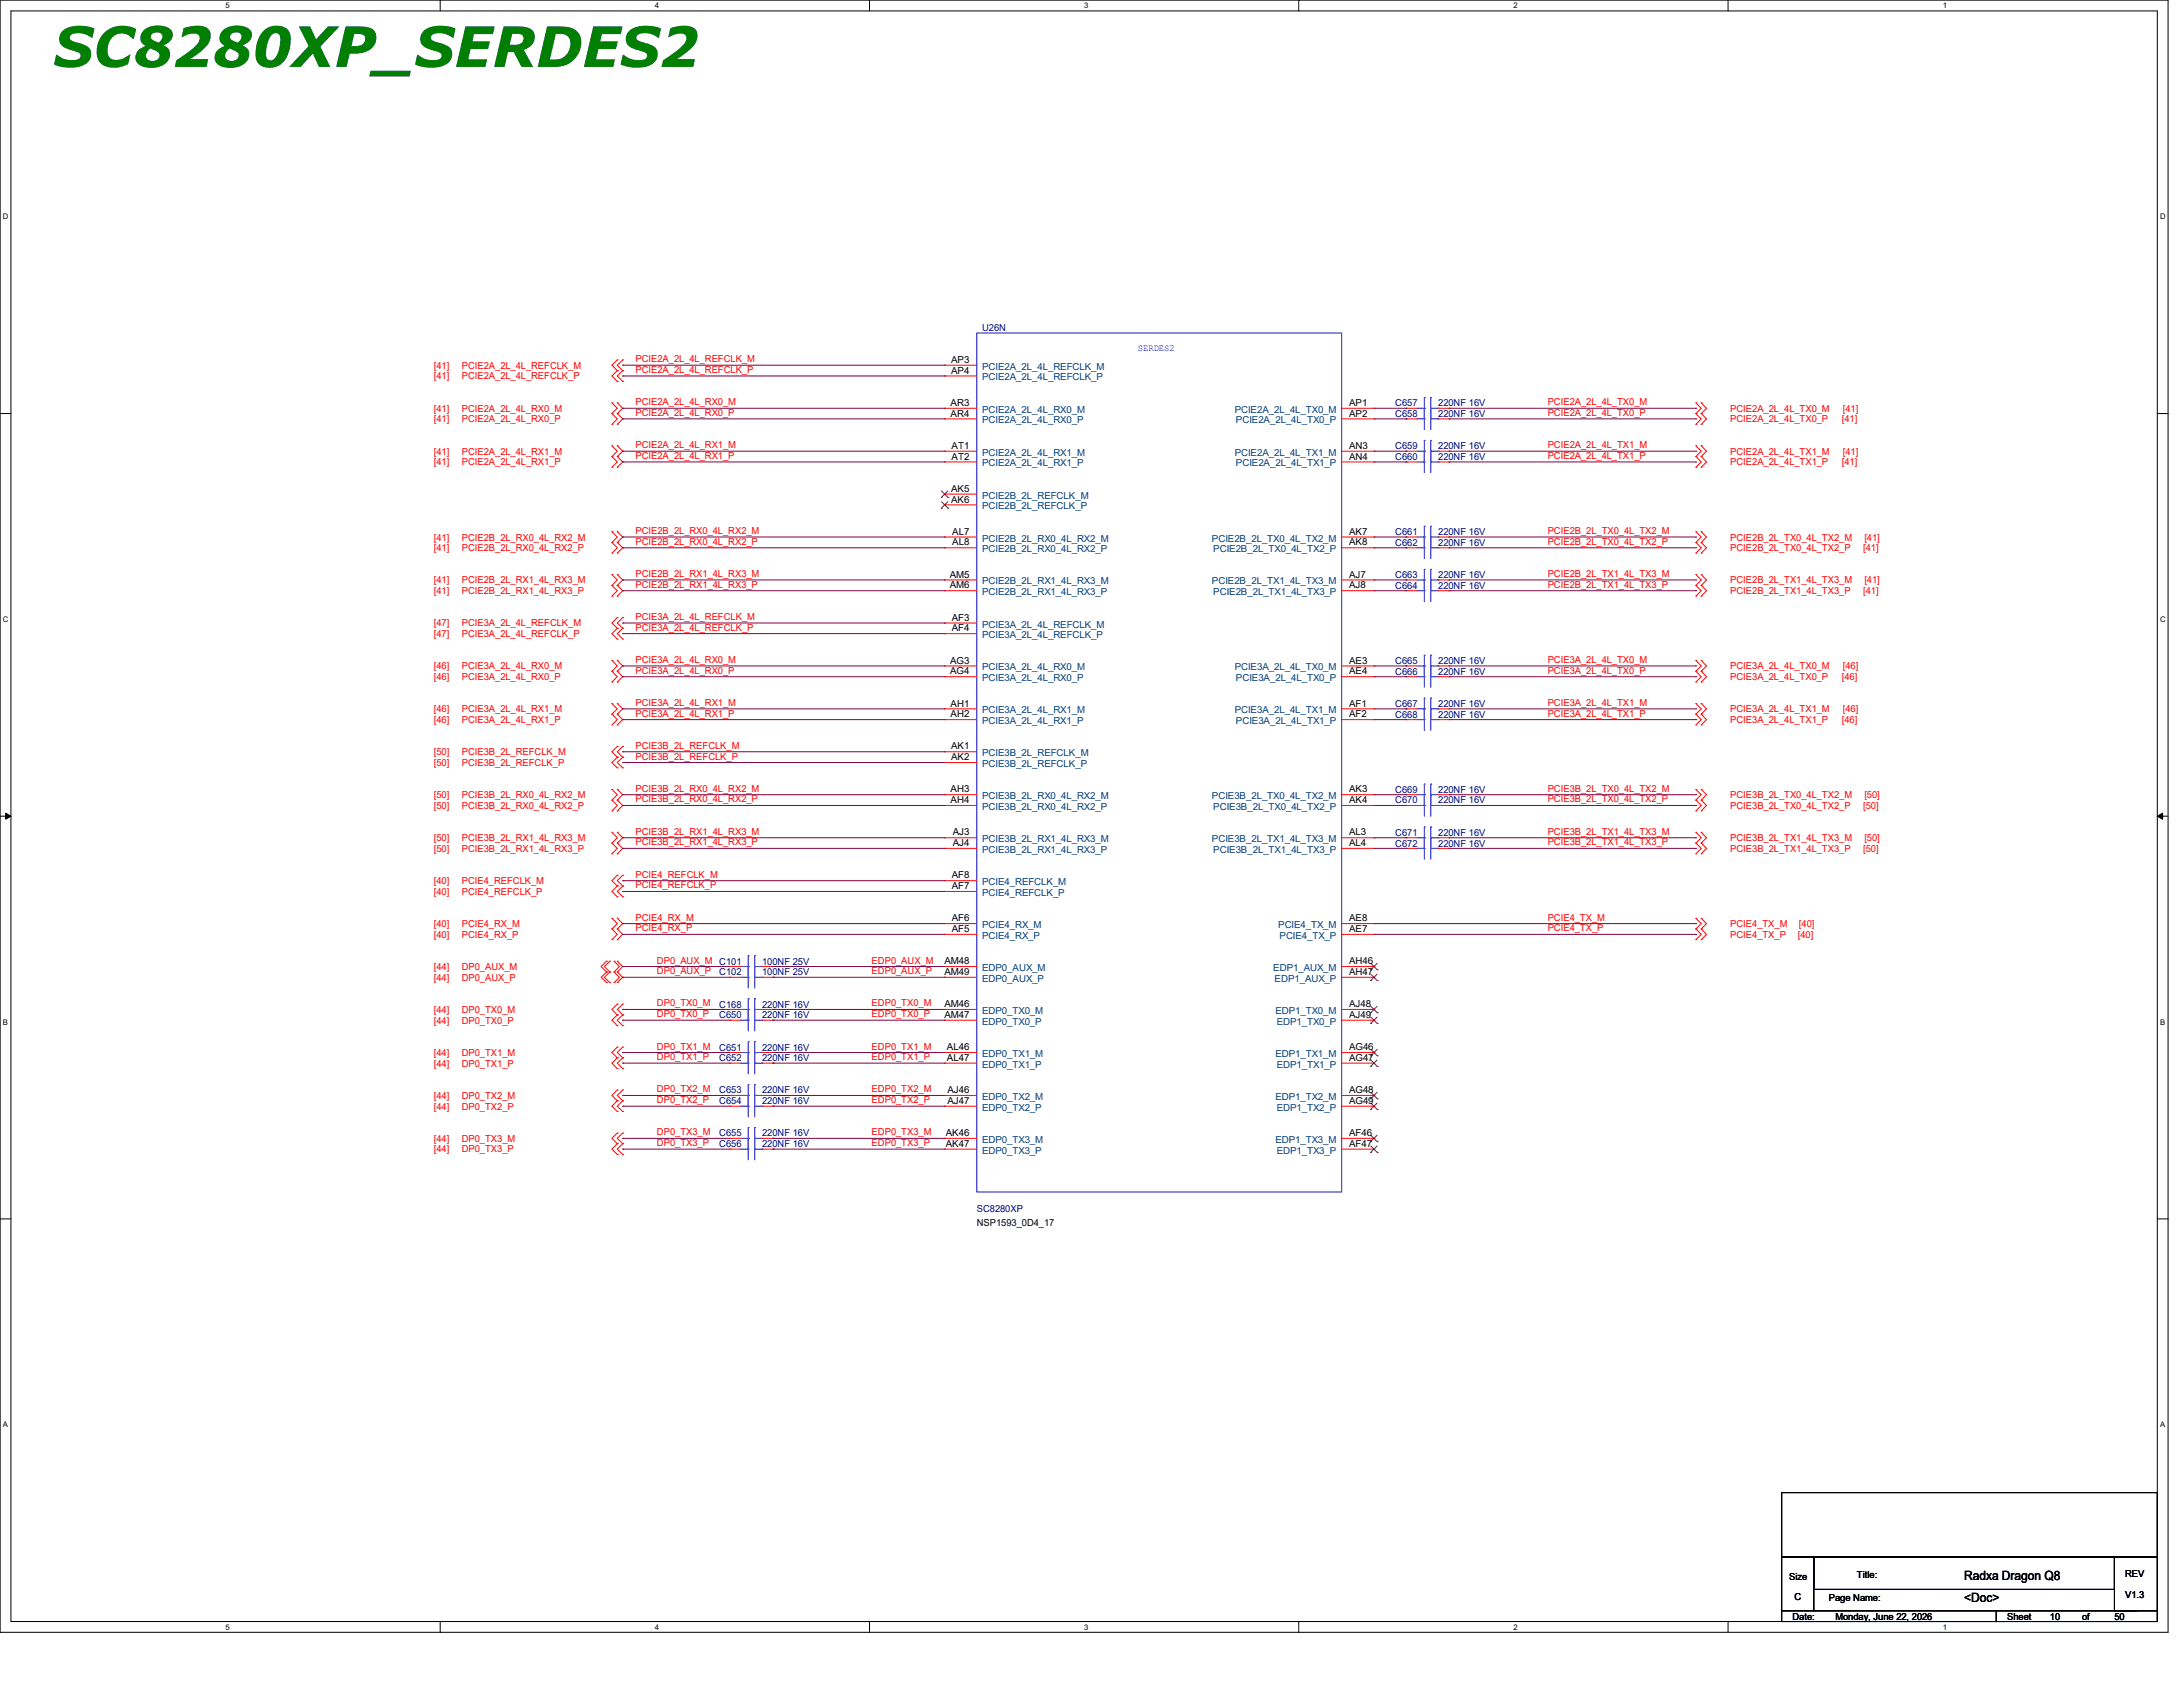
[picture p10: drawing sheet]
<svg xmlns="http://www.w3.org/2000/svg" width="558mm" height="431mm" viewBox="0 0 558 431" stroke-linecap="round" stroke-linejoin="round" font-family="sans-serif">
<defs><g id="words">
<text font-size="14.2" fill="#007f00" x="13.8" y="17.1">SC8280XP_SERDES2</text>
<g font-size="3.3">
<text x="502.1" y="403.8">Radxa Dragon Q8</text>
<text x="502.1" y="409.3">&lt;Doc&gt;</text>
</g>
<g font-size="2.5" fill="#00007f">
<text x="251" y="84.6">U26N</text>
<text x="356.7" y="106.6">C658</text>
<text x="356.7" y="103.8">C657</text>
<text x="367.6" y="106.6">220NF 16V</text>
<text x="367.6" y="103.8">220NF 16V</text>
<text x="356.7" y="117.5">C660</text>
<text x="356.7" y="114.8">C659</text>
<text x="367.6" y="117.5">220NF 16V</text>
<text x="367.6" y="114.8">220NF 16V</text>
<text x="356.7" y="136.7">C661</text>
<text x="367.6" y="136.7">220NF 16V</text>
<text x="356.7" y="139.4">C662</text>
<text x="367.6" y="139.4">220NF 16V</text>
<text x="356.7" y="147.7">C663</text>
<text x="367.6" y="147.7">220NF 16V</text>
<text x="356.7" y="150.4">C664</text>
<text x="367.6" y="150.4">220NF 16V</text>
<text x="356.7" y="172.4">C666</text>
<text x="356.7" y="169.6">C665</text>
<text x="367.6" y="172.4">220NF 16V</text>
<text x="367.6" y="169.6">220NF 16V</text>
<text x="356.7" y="183.3">C668</text>
<text x="356.7" y="180.6">C667</text>
<text x="367.6" y="183.3">220NF 16V</text>
<text x="367.6" y="180.6">220NF 16V</text>
<text x="356.7" y="202.6">C669</text>
<text x="367.6" y="202.6">220NF 16V</text>
<text x="356.7" y="205.3">C670</text>
<text x="367.6" y="205.3">220NF 16V</text>
<text x="356.7" y="213.5">C671</text>
<text x="367.6" y="213.5">220NF 16V</text>
<text x="356.7" y="216.3">C672</text>
<text x="367.6" y="216.3">220NF 16V</text>
<text x="183.9" y="249.2">C102</text>
<text x="194.8" y="249.2">100NF 25V</text>
<text x="194.8" y="246.4">100NF 25V</text>
<text x="183.9" y="257.4">C168</text>
<text x="194.8" y="257.4">220NF 16V</text>
<text x="183.9" y="260.1">C650</text>
<text x="194.8" y="260.1">220NF 16V</text>
<text x="183.9" y="268.4">C651</text>
<text x="194.8" y="268.4">220NF 16V</text>
<text x="183.9" y="271.1">C652</text>
<text x="194.8" y="271.1">220NF 16V</text>
<text x="183.9" y="279.4">C653</text>
<text x="194.8" y="279.4">220NF 16V</text>
<text x="183.9" y="282.1">C654</text>
<text x="194.8" y="282.1">220NF 16V</text>
<text x="183.9" y="293.1">C656</text>
<text x="183.9" y="290.3">C655</text>
<text x="194.8" y="293.1">220NF 16V</text>
<text x="194.8" y="290.3">220NF 16V</text>
<text x="249.7" y="309.5">SC8280XP</text>
</g>
<text font-size="2.5" fill="#00f" x="290.8" y="89.8">SERDES2</text>
<g font-size="2.5" fill="#f00">
<text x="110.9" y="94.2">[41]</text>
<text x="118" y="94.2">PCIE2A_2L_4L_REFCLK_M</text>
<text x="162.4" y="95.3">PCIE2A_2L_4L_REFCLK_P</text>
<text x="162.4" y="92.5">PCIE2A_2L_4L_REFCLK_M</text>
<text x="110.9" y="96.9">[41]</text>
<text x="118" y="96.9">PCIE2A_2L_4L_REFCLK_P</text>
<text x="110.9" y="107.9">[41]</text>
<text x="110.9" y="105.2">[41]</text>
<text x="118" y="107.9">PCIE2A_2L_4L_RX0_P</text>
<text x="118" y="105.2">PCIE2A_2L_4L_RX0_M</text>
<text x="162.4" y="106.3">PCIE2A_2L_4L_RX0_P</text>
<text x="162.4" y="103.5">PCIE2A_2L_4L_RX0_M</text>
<text x="395.6" y="106.3">PCIE2A_2L_4L_TX0_P</text>
<text x="395.6" y="103.5">PCIE2A_2L_4L_TX0_M</text>
<text x="442.3" y="107.9">PCIE2A_2L_4L_TX0_P</text>
<text x="442.3" y="105.2">PCIE2A_2L_4L_TX0_M</text>
<text x="470.8" y="107.9">[41]</text>
<text x="471" y="105.2">[41]</text>
<text x="110.9" y="116.1">[41]</text>
<text x="110.9" y="118.9">[41]</text>
<text x="118" y="116.1">PCIE2A_2L_4L_RX1_M</text>
<text x="118" y="118.9">PCIE2A_2L_4L_RX1_P</text>
<text x="162.4" y="117.3">PCIE2A_2L_4L_RX1_P</text>
<text x="162.4" y="114.5">PCIE2A_2L_4L_RX1_M</text>
<text x="395.6" y="114.5">PCIE2A_2L_4L_TX1_M</text>
<text x="395.6" y="117.3">PCIE2A_2L_4L_TX1_P</text>
<text x="442.3" y="118.9">PCIE2A_2L_4L_TX1_P</text>
<text x="442.3" y="116.1">PCIE2A_2L_4L_TX1_M</text>
<text x="470.8" y="118.9">[41]</text>
<text x="471" y="116.1">[41]</text>
<text x="162.4" y="136.4">PCIE2B_2L_RX0_4L_RX2_M</text>
<text x="395.6" y="136.4">PCIE2B_2L_TX0_4L_TX2_M</text>
<text x="110.9" y="140.8">[41]</text>
<text x="110.9" y="138.1">[41]</text>
<text x="118" y="140.8">PCIE2B_2L_RX0_4L_RX2_P</text>
<text x="118" y="138.1">PCIE2B_2L_RX0_4L_RX2_M</text>
<text x="162.4" y="139.2">PCIE2B_2L_RX0_4L_RX2_P</text>
<text x="395.6" y="139.2">PCIE2B_2L_TX0_4L_TX2_P</text>
<text x="442.3" y="138.1">PCIE2B_2L_TX0_4L_TX2_M</text>
<text x="442.3" y="140.8">PCIE2B_2L_TX0_4L_TX2_P</text>
<text x="476.2" y="140.8">[41]</text>
<text x="476.5" y="138.1">[41]</text>
<text x="110.9" y="149.1">[41]</text>
<text x="118" y="149.1">PCIE2B_2L_RX1_4L_RX3_M</text>
<text x="162.4" y="147.4">PCIE2B_2L_RX1_4L_RX3_M</text>
<text x="395.6" y="147.4">PCIE2B_2L_TX1_4L_TX3_M</text>
<text x="442.3" y="149.1">PCIE2B_2L_TX1_4L_TX3_M</text>
<text x="476.5" y="149.1">[41]</text>
<text x="110.9" y="151.8">[41]</text>
<text x="118" y="151.8">PCIE2B_2L_RX1_4L_RX3_P</text>
<text x="162.4" y="150.2">PCIE2B_2L_RX1_4L_RX3_P</text>
<text x="395.6" y="150.2">PCIE2B_2L_TX1_4L_TX3_P</text>
<text x="442.3" y="151.8">PCIE2B_2L_TX1_4L_TX3_P</text>
<text x="476.2" y="151.8">[41]</text>
<text x="110.9" y="160">[47]</text>
<text x="118" y="160">PCIE3A_2L_4L_REFCLK_M</text>
<text x="162.4" y="161.1">PCIE3A_2L_4L_REFCLK_P</text>
<text x="162.4" y="158.4">PCIE3A_2L_4L_REFCLK_M</text>
<text x="110.9" y="162.8">[47]</text>
<text x="118" y="162.8">PCIE3A_2L_4L_REFCLK_P</text>
<text x="110.9" y="173.7">[46]</text>
<text x="110.9" y="171">[46]</text>
<text x="118" y="173.7">PCIE3A_2L_4L_RX0_P</text>
<text x="118" y="171">PCIE3A_2L_4L_RX0_M</text>
<text x="162.4" y="172.1">PCIE3A_2L_4L_RX0_P</text>
<text x="162.4" y="169.4">PCIE3A_2L_4L_RX0_M</text>
<text x="395.6" y="169.4">PCIE3A_2L_4L_TX0_M</text>
<text x="395.6" y="172.1">PCIE3A_2L_4L_TX0_P</text>
<text x="442.3" y="171">PCIE3A_2L_4L_TX0_M</text>
<text x="442.3" y="173.7">PCIE3A_2L_4L_TX0_P</text>
<text x="470.8" y="173.7">[46]</text>
<text x="471" y="171">[46]</text>
<text x="110.9" y="184.7">[46]</text>
<text x="110.9" y="182">[46]</text>
<text x="118" y="184.7">PCIE3A_2L_4L_RX1_P</text>
<text x="118" y="182">PCIE3A_2L_4L_RX1_M</text>
<text x="162.4" y="183.1">PCIE3A_2L_4L_RX1_P</text>
<text x="162.4" y="180.3">PCIE3A_2L_4L_RX1_M</text>
<text x="395.6" y="180.3">PCIE3A_2L_4L_TX1_M</text>
<text x="395.6" y="183.1">PCIE3A_2L_4L_TX1_P</text>
<text x="442.3" y="184.7">PCIE3A_2L_4L_TX1_P</text>
<text x="442.3" y="182">PCIE3A_2L_4L_TX1_M</text>
<text x="470.8" y="184.7">[46]</text>
<text x="471" y="182">[46]</text>
<text x="162.4" y="191.3">PCIE3B_2L_REFCLK_M</text>
<text x="110.9" y="195.7">[50]</text>
<text x="110.9" y="193">[50]</text>
<text x="118" y="195.7">PCIE3B_2L_REFCLK_P</text>
<text x="118" y="193">PCIE3B_2L_REFCLK_M</text>
<text x="162.4" y="194.1">PCIE3B_2L_REFCLK_P</text>
<text x="110.9" y="203.9">[50]</text>
<text x="118" y="203.9">PCIE3B_2L_RX0_4L_RX2_M</text>
<text x="162.4" y="202.3">PCIE3B_2L_RX0_4L_RX2_M</text>
<text x="395.6" y="202.3">PCIE3B_2L_TX0_4L_TX2_M</text>
<text x="442.3" y="203.9">PCIE3B_2L_TX0_4L_TX2_M</text>
<text x="476.5" y="203.9">[50]</text>
<text x="110.9" y="206.7">[50]</text>
<text x="118" y="206.7">PCIE3B_2L_RX0_4L_RX2_P</text>
<text x="162.4" y="205">PCIE3B_2L_RX0_4L_RX2_P</text>
<text x="395.6" y="205">PCIE3B_2L_TX0_4L_TX2_P</text>
<text x="442.3" y="206.7">PCIE3B_2L_TX0_4L_TX2_P</text>
<text x="476.2" y="206.7">[50]</text>
<text x="110.9" y="214.9">[50]</text>
<text x="118" y="214.9">PCIE3B_2L_RX1_4L_RX3_M</text>
<text x="162.4" y="216">PCIE3B_2L_RX1_4L_RX3_P</text>
<text x="162.4" y="213.3">PCIE3B_2L_RX1_4L_RX3_M</text>
<text x="395.6" y="216">PCIE3B_2L_TX1_4L_TX3_P</text>
<text x="395.6" y="213.3">PCIE3B_2L_TX1_4L_TX3_M</text>
<text x="442.3" y="214.9">PCIE3B_2L_TX1_4L_TX3_M</text>
<text x="476.5" y="214.9">[50]</text>
<text x="110.9" y="217.6">[50]</text>
<text x="118" y="217.6">PCIE3B_2L_RX1_4L_RX3_P</text>
<text x="442.3" y="217.6">PCIE3B_2L_TX1_4L_TX3_P</text>
<text x="476.2" y="217.6">[50]</text>
<text x="110.9" y="225.8">[40]</text>
<text x="118" y="225.8">PCIE4_REFCLK_M</text>
<text x="162.4" y="227">PCIE4_REFCLK_P</text>
<text x="162.4" y="224.2">PCIE4_REFCLK_M</text>
<text x="110.9" y="228.6">[40]</text>
<text x="118" y="228.6">PCIE4_REFCLK_P</text>
<text x="110.9" y="239.6">[40]</text>
<text x="110.9" y="236.9">[40]</text>
<text x="118" y="239.6">PCIE4_RX_P</text>
<text x="118" y="236.9">PCIE4_RX_M</text>
<text x="162.4" y="238">PCIE4_RX_P</text>
<text x="162.4" y="235.2">PCIE4_RX_M</text>
<text x="395.6" y="238">PCIE4_TX_P</text>
<text x="395.6" y="235.2">PCIE4_TX_M</text>
<text x="442.3" y="236.9">PCIE4_TX_M</text>
<text x="442.3" y="239.6">PCIE4_TX_P</text>
<text x="459.5" y="239.6">[40]</text>
<text x="459.8" y="236.9">[40]</text>
<text x="110.9" y="247.8">[44]</text>
<text x="110.9" y="250.6">[44]</text>
<text x="118" y="247.8">DP0_AUX_M</text>
<text x="118" y="250.6">DP0_AUX_P</text>
<text x="167.9" y="246.2">DP0_AUX_M C101</text>
<text x="167.9" y="248.9">DP0_AUX_P</text>
<text x="222.8" y="248.9">EDP0_AUX_P</text>
<text x="222.8" y="246.2">EDP0_AUX_M</text>
<text x="167.9" y="257.1">DP0_TX0_M</text>
<text x="222.8" y="257.1">EDP0_TX0_M</text>
<text x="110.9" y="258.8">[44]</text>
<text x="110.9" y="261.5">[44]</text>
<text x="118" y="258.8">DP0_TX0_M</text>
<text x="118" y="261.5">DP0_TX0_P</text>
<text x="167.9" y="259.9">DP0_TX0_P</text>
<text x="222.8" y="259.9">EDP0_TX0_P</text>
<text x="110.9" y="269.7">[44]</text>
<text x="118" y="269.7">DP0_TX1_M</text>
<text x="167.9" y="268.1">DP0_TX1_M</text>
<text x="222.8" y="268.1">EDP0_TX1_M</text>
<text x="110.9" y="272.5">[44]</text>
<text x="118" y="272.5">DP0_TX1_P</text>
<text x="167.9" y="270.8">DP0_TX1_P</text>
<text x="222.8" y="270.8">EDP0_TX1_P</text>
<text x="110.9" y="280.7">[44]</text>
<text x="118" y="280.7">DP0_TX2_M</text>
<text x="167.9" y="279.1">DP0_TX2_M</text>
<text x="167.9" y="281.9">DP0_TX2_P</text>
<text x="222.8" y="281.9">EDP0_TX2_P</text>
<text x="222.8" y="279.1">EDP0_TX2_M</text>
<text x="110.9" y="283.5">[44]</text>
<text x="118" y="283.5">DP0_TX2_P</text>
<text x="110.9" y="291.7">[44]</text>
<text x="118" y="291.7">DP0_TX3_M</text>
<text x="167.9" y="290.1">DP0_TX3_M</text>
<text x="167.9" y="292.8">DP0_TX3_P</text>
<text x="222.8" y="292.8">EDP0_TX3_P</text>
<text x="222.8" y="290.1">EDP0_TX3_M</text>
<text x="110.9" y="294.4">[44]</text>
<text x="118" y="294.4">DP0_TX3_P</text>
</g>
<g font-size="2.5">
<text x="243.1" y="92.7">AP3</text>
<text x="243.1" y="95.5">AP4</text>
<text x="243" y="103.7">AR3</text>
<text x="243" y="106.4">AR4</text>
<text x="344.8" y="103.7">AP1</text>
<text x="344.8" y="106.4">AP2</text>
<text x="243.2" y="114.7">AT1</text>
<text x="243.2" y="117.4">AT2</text>
<text x="344.8" y="114.7">AN3</text>
<text x="344.8" y="117.4">AN4</text>
<text x="243.1" y="125.6">AK5</text>
<text x="243.1" y="128.4">AK6</text>
<text x="243.4" y="136.6">AL7</text>
<text x="344.8" y="136.6">AK7</text>
<text x="243.4" y="139.4">AL8</text>
<text x="344.8" y="139.4">AK8</text>
<text x="242.8" y="147.6">AM5</text>
<text x="344.8" y="147.6">AJ7</text>
<text x="242.8" y="150.3">AM6</text>
<text x="344.8" y="150.3">AJ8</text>
<text x="243.3" y="158.6">AF3</text>
<text x="243.3" y="161.3">AF4</text>
<text x="242.9" y="169.5">AG3</text>
<text x="242.9" y="172.3">AG4</text>
<text x="344.8" y="169.5">AE3</text>
<text x="344.8" y="172.3">AE4</text>
<text x="243" y="180.5">AH1</text>
<text x="243" y="183.3">AH2</text>
<text x="344.8" y="180.5">AF1</text>
<text x="344.8" y="183.3">AF2</text>
<text x="243.1" y="191.5">AK1</text>
<text x="243.1" y="194.2">AK2</text>
<text x="243" y="202.4">AH3</text>
<text x="344.8" y="202.4">AK3</text>
<text x="243" y="205.2">AH4</text>
<text x="344.8" y="205.2">AK4</text>
<text x="243.5" y="213.4">AJ3</text>
<text x="344.8" y="213.4">AL3</text>
<text x="243.5" y="216.2">AJ4</text>
<text x="344.8" y="216.2">AL4</text>
<text x="243.3" y="224.4">AF8</text>
<text x="243.3" y="227.2">AF7</text>
<text x="243.3" y="235.4">AF6</text>
<text x="243.3" y="238.1">AF5</text>
<text x="344.8" y="235.4">AE8</text>
<text x="344.8" y="238.1">AE7</text>
<text x="241.4" y="246.3">AM48</text>
<text x="241.4" y="249.1">AM49</text>
<text x="344.8" y="246.3">AH46</text>
<text x="344.8" y="249.1">AH47</text>
<text x="241.4" y="257.3">AM46</text>
<text x="344.8" y="257.3">AJ48</text>
<text x="241.4" y="260.1">AM47</text>
<text x="344.8" y="260.1">AJ49</text>
<text x="242.1" y="268.3">AL46</text>
<text x="344.8" y="268.3">AG46</text>
<text x="242.1" y="271">AL47</text>
<text x="344.8" y="271">AG47</text>
<text x="242.2" y="279.3">AJ46</text>
<text x="344.8" y="279.3">AG48</text>
<text x="242.2" y="282">AJ47</text>
<text x="344.8" y="282">AG49</text>
<text x="241.8" y="290.2">AK46</text>
<text x="241.8" y="293">AK47</text>
<text x="344.8" y="290.2">AF46</text>
<text x="344.8" y="293">AF47</text>
<text x="249.7" y="313.1">NSP1593_0D4_17</text>
<text x="457.3" y="403.6">Size</text>
<text x="474.6" y="403.1">Title:</text>
<text x="543.2" y="402.8">REV</text>
<text x="458.2" y="413.8">Date:</text>
<text x="458.7" y="408.9">C</text>
<text x="467.5" y="409.1">Page Name:</text>
<text x="469.1" y="413.8">Monday, June 22, 2026</text>
<text x="513" y="413.8">Sheet</text>
<text x="524" y="413.8">10</text>
<text x="532.2" y="413.8">of</text>
<text x="540.5" y="413.8">50</text>
<text x="543.2" y="408.3">V1.3</text>
</g>
<g font-size="2.5" fill="#003f7f">
<text x="251" y="94.4">PCIE2A_2L_4L_REFCLK_M</text>
<text x="251" y="97.2">PCIE2A_2L_4L_REFCLK_P</text>
<text x="251" y="105.5">PCIE2A_2L_4L_RX0_M</text>
<text x="315.6" y="105.5">PCIE2A_2L_4L_TX0_M</text>
<text x="251" y="108.2">PCIE2A_2L_4L_RX0_P</text>
<text x="315.9" y="108.2">PCIE2A_2L_4L_TX0_P</text>
<text x="251" y="116.4">PCIE2A_2L_4L_RX1_M</text>
<text x="251" y="119.2">PCIE2A_2L_4L_RX1_P</text>
<text x="315.6" y="116.4">PCIE2A_2L_4L_TX1_M</text>
<text x="315.9" y="119.2">PCIE2A_2L_4L_TX1_P</text>
<text x="251" y="127.4">PCIE2B_2L_REFCLK_M</text>
<text x="251" y="130.1">PCIE2B_2L_REFCLK_P</text>
<text x="251" y="138.3">PCIE2B_2L_RX0_4L_RX2_M</text>
<text x="251" y="141.1">PCIE2B_2L_RX0_4L_RX2_P</text>
<text x="309.8" y="138.3">PCIE2B_2L_TX0_4L_TX2_M</text>
<text x="310.1" y="141.1">PCIE2B_2L_TX0_4L_TX2_P</text>
<text x="251" y="149.3">PCIE2B_2L_RX1_4L_RX3_M</text>
<text x="309.8" y="149.3">PCIE2B_2L_TX1_4L_TX3_M</text>
<text x="251" y="152.1">PCIE2B_2L_RX1_4L_RX3_P</text>
<text x="310.1" y="152.1">PCIE2B_2L_TX1_4L_TX3_P</text>
<text x="251" y="160.3">PCIE3A_2L_4L_REFCLK_M</text>
<text x="251" y="163">PCIE3A_2L_4L_REFCLK_P</text>
<text x="251" y="171.3">PCIE3A_2L_4L_RX0_M</text>
<text x="315.6" y="171.3">PCIE3A_2L_4L_TX0_M</text>
<text x="251" y="174">PCIE3A_2L_4L_RX0_P</text>
<text x="315.9" y="174">PCIE3A_2L_4L_TX0_P</text>
<text x="251" y="182.2">PCIE3A_2L_4L_RX1_M</text>
<text x="251" y="185">PCIE3A_2L_4L_RX1_P</text>
<text x="315.6" y="182.2">PCIE3A_2L_4L_TX1_M</text>
<text x="315.9" y="185">PCIE3A_2L_4L_TX1_P</text>
<text x="251" y="193.2">PCIE3B_2L_REFCLK_M</text>
<text x="251" y="196">PCIE3B_2L_REFCLK_P</text>
<text x="251" y="204.2">PCIE3B_2L_RX0_4L_RX2_M</text>
<text x="251" y="206.9">PCIE3B_2L_RX0_4L_RX2_P</text>
<text x="309.8" y="204.2">PCIE3B_2L_TX0_4L_TX2_M</text>
<text x="310.1" y="206.9">PCIE3B_2L_TX0_4L_TX2_P</text>
<text x="251" y="215.2">PCIE3B_2L_RX1_4L_RX3_M</text>
<text x="309.8" y="215.2">PCIE3B_2L_TX1_4L_TX3_M</text>
<text x="251" y="217.9">PCIE3B_2L_RX1_4L_RX3_P</text>
<text x="310.1" y="217.9">PCIE3B_2L_TX1_4L_TX3_P</text>
<text x="251" y="226.1">PCIE4_REFCLK_M</text>
<text x="251" y="228.9">PCIE4_REFCLK_P</text>
<text x="251" y="237.1">PCIE4_RX_M</text>
<text x="251" y="239.9">PCIE4_RX_P</text>
<text x="326.7" y="237.1">PCIE4_TX_M</text>
<text x="327.1" y="239.9">PCIE4_TX_P</text>
<text x="251" y="248.1">EDP0_AUX_M</text>
<text x="251" y="250.8">EDP0_AUX_P</text>
<text x="325.5" y="248.1">EDP1_AUX_M</text>
<text x="325.8" y="250.8">EDP1_AUX_P</text>
<text x="251" y="259">EDP0_TX0_M</text>
<text x="251" y="261.8">EDP0_TX0_P</text>
<text x="326" y="259">EDP1_TX0_M</text>
<text x="326.3" y="261.8">EDP1_TX0_P</text>
<text x="251" y="270">EDP0_TX1_M</text>
<text x="251" y="272.8">EDP0_TX1_P</text>
<text x="326" y="270">EDP1_TX1_M</text>
<text x="326.3" y="272.8">EDP1_TX1_P</text>
<text x="251" y="281">EDP0_TX2_M</text>
<text x="326" y="281">EDP1_TX2_M</text>
<text x="251" y="283.8">EDP0_TX2_P</text>
<text x="326.3" y="283.8">EDP1_TX2_P</text>
<text x="251" y="292">EDP0_TX3_M</text>
<text x="326" y="292">EDP1_TX3_M</text>
<text x="251" y="294.7">EDP0_TX3_P</text>
<text x="326.3" y="294.7">EDP1_TX3_P</text>
</g>
<g font-size="2">
<text x="57.7" y="2.1">5</text>
<text x="167.4" y="2.1">4</text>
<text x="277.1" y="2.1">3</text>
<text x="386.8" y="2.1">2</text>
<text x="496.6" y="2.1">1</text>
<text x=".8" y="56">D</text>
<text x="552.2" y="56">D</text>
<text x=".8" y="158.9">C</text>
<text x="552.2" y="158.9">C</text>
<text x=".8" y="261.7">B</text>
<text x="552.2" y="261.7">B</text>
<text x=".8" y="364.6">A</text>
<text x="552.2" y="364.6">A</text>
<text x="57.7" y="416.3">5</text>
<text x="167.4" y="416.3">4</text>
<text x="277.1" y="416.3">3</text>
<text x="386.8" y="416.3">2</text>
<text x="496.6" y="416.3">1</text>
</g>
</g></defs>
<g fill="none" stroke="#000" stroke-width=".26">
<path d="M0 0h554.2v417h-554.2zM2.8 2.8h548.6v411.5h-548.6zM112.5 0v2.8M222.3 0v2.8M332 0v2.8M441.7 0v2.8M0 105.7h2.8M551.4 105.7h2.8M0 208.5h2.8M1.4 207.7l1.4 .8-1.4 .8zM551.4 208.5l1.4-.8v1.6zM551.4 208.5h2.8"/>
<path d="M0 311.4h2.8M551.4 311.4h2.8M455.4 381.3h96v16.5h-96zM455.4 397.8h8.2v13.7h-8.2zM463.6 397.8h76.9v8.3h-76.9zM540.5 397.8h10.9v13.7h-10.9zM112.5 414.3v2.7M222.3 414.3v2.7M332 414.3v2.7M441.7 414.3v2.7M455.4 411.5h54.9v2.8h-54.9zM463.6 411.5h82.3"/>
<path d="M510.3 411.5h41.1v2.8h-41.1zM545.9 411.5h.1"/>
</g>
<path d="M1.4 207.7l1.4 .8-1.4 .8zM551.4 208.5l1.4-.8v1.6z" fill="#000"/>
<g fill="none" stroke="#f00" stroke-width=".26">
<path d="M157.8 91.9h.1M157.8 94.7h.1M157.8 97.5h.1M157.8 91.9l-1.4 1.4 1.4 1.4M157.8 94.7l-1.4 1.4 1.4 1.4M159.2 91.9h.1M159.2 94.7h.1M159.2 97.5h.1M159.2 91.9l-1.4 1.4 1.4 1.4M159.2 94.7l-1.4 1.4 1.4 1.4M241.5 93.3h.1M241.5 96.1h.1"/>
<path d="M241.5 93.3h8.2M241.5 96.1h8.2M156.4 113.9h.1M156.4 116.6h.1M156.4 119.4h.1M156.4 105.7h.1M156.4 108.4h.1M156.4 102.9h.1M156.4 113.9l1.4 1.4-1.4 1.3M156.4 116.6l1.4 1.4-1.4 1.4M156.4 105.7l1.4 1.3-1.4 1.4M156.4 102.9l1.4 1.4-1.4 1.4"/>
<path d="M157.8 116.6h.1M157.8 113.9h.1M157.8 119.4h.1M157.8 108.4h.1M157.8 105.7h.1M157.8 102.9h.1M157.8 113.9l1.4 1.4-1.4 1.3M157.8 116.6l1.4 1.4-1.4 1.4M157.8 105.7l1.4 1.3-1.4 1.4M157.8 102.9l1.4 1.4-1.4 1.4M241.5 104.3h.1M241.5 107h.1"/>
<path d="M241.5 115.3h.1M241.5 118h.1M241.5 107h8.2M241.5 104.3h8.2M241.5 115.3h8.2M241.5 118h8.2M342.9 107h8.3M342.9 104.3h8.3M342.9 115.3h8.3M342.9 118h8.3M351.2 104.3h.1M351.2 107h.1"/>
<path d="M351.2 115.3h.1M351.2 118h.1M359.4 107h.1M359.4 104.3h.1M359.4 118h.1M359.4 115.3h.1M359.4 107h2.8M359.4 104.3h2.8M359.4 115.3h2.8M359.4 118h2.8M367.6 107h2.8M367.6 104.3h2.8"/>
<path d="M367.6 115.3h2.8M367.6 118h2.8M370.4 107h.1M370.4 104.3h.1M370.4 118h.1M370.4 115.3h.1M433.5 105.7h.1M433.5 108.4h.1M433.5 102.9h.1M433.5 116.6h.1M433.5 119.4h.1M433.5 113.9h.1"/>
<path d="M433.5 105.7l1.3 1.3-1.3 1.4M433.5 102.9l1.3 1.4-1.3 1.4M433.5 116.6l1.3 1.4-1.3 1.4M433.5 113.9l1.3 1.4-1.3 1.3M434.8 105.7h.1M434.8 108.4h.1M434.8 102.9h.1M434.8 116.6h.1M434.8 119.4h.1M434.8 113.9h.1M434.8 105.7l1.4 1.3-1.4 1.4M434.8 102.9l1.4 1.4-1.4 1.4"/>
<path d="M434.8 116.6l1.4 1.4-1.4 1.4M434.8 113.9l1.4 1.4-1.4 1.3M156.4 138.6h.1M156.4 135.8h.1M156.4 138.6l1.4 1.4-1.4 1.3M156.4 135.8l1.4 1.4-1.4 1.4M157.8 138.6h.1M157.8 135.8h.1M157.8 138.6l1.4 1.4-1.4 1.3M157.8 135.8l1.4 1.4-1.4 1.4M241.5 126.2h.1M241.5 129h.1"/>
<path d="M241.5 137.2h.1M241.5 140h.1M241.5 140h8.2M241.5 137.2h8.2M241.5 126.2h8.2M241.5 129h8.2M342.9 140h8.3M342.9 137.2h8.3M351.2 137.2h.1M351.2 140h.1M359.4 140h.1M359.4 137.2h.1"/>
<path d="M359.4 140h2.8M359.4 137.2h2.8M367.6 140h2.8M367.6 137.2h2.8M370.4 140h.1M370.4 137.2h.1M433.5 135.8h.1M433.5 138.6h.1M433.5 135.8l1.3 1.4-1.3 1.4M433.5 138.6l1.3 1.4-1.3 1.3M434.8 135.8h.1M434.8 138.6h.1"/>
<path d="M434.8 135.8l1.4 1.4-1.4 1.4M434.8 138.6l1.4 1.4-1.4 1.3M156.4 149.6h.1M156.4 152.3h.1M156.4 146.8h.1M156.4 141.3h.1M156.4 149.6l1.4 1.3-1.4 1.4M156.4 146.8l1.4 1.4-1.4 1.4M157.8 152.3h.1M157.8 149.6h.1M157.8 146.8h.1M157.8 141.3h.1"/>
<path d="M157.8 157.8h.1M157.8 149.6l1.4 1.3-1.4 1.4M157.8 146.8l1.4 1.4-1.4 1.4M157.8 157.8l-1.4 1.4 1.4 1.3M159.2 157.8h.1M159.2 157.8l-1.4 1.4 1.4 1.3M241.5 148.2h.1M241.5 150.9h.1M241.5 159.2h.1M241.5 148.2h8.2M241.5 150.9h8.2M241.5 159.2h8.2"/>
<path d="M342.9 148.2h8.3M342.9 150.9h8.3M351.2 148.2h.1M351.2 150.9h.1M359.4 150.9h.1M359.4 148.2h.1M359.4 148.2h2.8M359.4 150.9h2.8M367.6 148.2h2.8M367.6 150.9h2.8M370.4 150.9h.1M370.4 148.2h.1"/>
<path d="M433.5 149.6h.1M433.5 152.3h.1M433.5 146.8h.1M433.5 141.3h.1M433.5 149.6l1.3 1.3-1.3 1.4M433.5 146.8l1.3 1.4-1.3 1.4M434.8 149.6h.1M434.8 152.3h.1M434.8 146.8h.1M434.8 141.3h.1M434.8 149.6l1.4 1.3-1.4 1.4M434.8 146.8l1.4 1.4-1.4 1.4"/>
<path d="M156.4 171.5h.1M156.4 174.2h.1M156.4 168.7h.1M156.4 179.7h.1M156.4 171.5l1.4 1.4-1.4 1.3M156.4 168.7l1.4 1.4-1.4 1.4M156.4 179.7l1.4 1.4-1.4 1.4M157.8 174.2h.1M157.8 171.5h.1M157.8 168.7h.1M157.8 179.7h.1M157.8 160.5h.1"/>
<path d="M157.8 163.3h.1M157.8 171.5l1.4 1.4-1.4 1.3M157.8 168.7l1.4 1.4-1.4 1.4M157.8 179.7l1.4 1.4-1.4 1.4M157.8 160.5l-1.4 1.4 1.4 1.4M159.2 160.5h.1M159.2 163.3h.1M159.2 160.5l-1.4 1.4 1.4 1.4M241.5 161.9h.1M241.5 170.1h.1M241.5 172.9h.1M241.5 172.9h8.2"/>
<path d="M241.5 170.1h8.2M241.5 161.9h8.2M342.9 172.9h8.3M342.9 170.1h8.3M351.2 170.1h.1M351.2 172.9h.1M359.4 172.9h.1M359.4 170.1h.1M359.4 172.9h2.8M359.4 170.1h2.8M367.6 172.9h2.8M367.6 170.1h2.8"/>
<path d="M370.4 172.9h.1M370.4 170.1h.1M433.5 168.7h.1M433.5 171.5h.1M433.5 174.2h.1M433.5 179.7h.1M433.5 168.7l1.3 1.4-1.3 1.4M433.5 171.5l1.3 1.4-1.3 1.3M433.5 179.7l1.3 1.4-1.3 1.4M434.8 168.7h.1M434.8 171.5h.1M434.8 174.2h.1"/>
<path d="M434.8 179.7h.1M434.8 168.7l1.4 1.4-1.4 1.4M434.8 171.5l1.4 1.4-1.4 1.3M434.8 179.7l1.4 1.4-1.4 1.4M156.4 182.5h.1M156.4 185.2h.1M156.4 182.5l1.4 1.4-1.4 1.3M157.8 185.2h.1M157.8 182.5h.1M157.8 193.5h.1M157.8 196.2h.1M157.8 190.7h.1"/>
<path d="M157.8 182.5l1.4 1.4-1.4 1.3M157.8 193.5l-1.4 1.3 1.4 1.4M157.8 190.7l-1.4 1.4 1.4 1.4M159.2 193.5h.1M159.2 196.2h.1M159.2 190.7h.1M159.2 193.5l-1.4 1.3 1.4 1.4M159.2 190.7l-1.4 1.4 1.4 1.4M241.5 181.1h.1M241.5 183.9h.1M241.5 192.1h.1M241.5 194.8h.1"/>
<path d="M241.5 181.1h8.2M241.5 183.9h8.2M241.5 192.1h8.2M241.5 194.8h8.2M342.9 181.1h8.3M342.9 183.9h8.3M351.2 181.1h.1M351.2 183.9h.1M359.4 183.9h.1M359.4 181.1h.1M359.4 181.1h2.8M359.4 183.9h2.8"/>
<path d="M367.6 181.1h2.8M367.6 183.9h2.8M370.4 183.9h.1M370.4 181.1h.1M433.5 182.5h.1M433.5 185.2h.1M433.5 182.5l1.3 1.4-1.3 1.3M434.8 182.5h.1M434.8 185.2h.1M434.8 182.5l1.4 1.4-1.4 1.3M156.4 215.4h.1M156.4 218.1h.1"/>
<path d="M156.4 212.6h.1M156.4 201.7h.1M156.4 204.4h.1M156.4 207.2h.1M156.4 215.4l1.4 1.3-1.4 1.4M156.4 212.6l1.4 1.4-1.4 1.4M156.4 201.7l1.4 1.3-1.4 1.4M156.4 204.4l1.4 1.4-1.4 1.4M157.8 218.1h.1M157.8 215.4h.1M157.8 212.6h.1M157.8 204.4h.1"/>
<path d="M157.8 201.7h.1M157.8 207.2h.1M157.8 215.4l1.4 1.3-1.4 1.4M157.8 212.6l1.4 1.4-1.4 1.4M157.8 201.7l1.4 1.3-1.4 1.4M157.8 204.4l1.4 1.4-1.4 1.4M241.5 203h.1M241.5 205.8h.1M241.5 214h.1M241.5 216.7h.1M241.5 205.8h8.2M241.5 203h8.2"/>
<path d="M241.5 216.7h8.2M241.5 214h8.2M342.9 205.8h8.3M342.9 203h8.3M342.9 216.7h8.3M342.9 214h8.3M351.2 203h.1M351.2 205.8h.1M351.2 214h.1M351.2 216.7h.1M359.4 205.8h.1M359.4 203h.1"/>
<path d="M359.4 216.7h.1M359.4 214h.1M359.4 205.8h2.8M359.4 203h2.8M359.4 216.7h2.8M359.4 214h2.8M367.6 205.8h2.8M367.6 203h2.8M367.6 216.7h2.8M367.6 214h2.8M370.4 205.8h.1M370.4 203h.1"/>
<path d="M370.4 216.7h.1M370.4 214h.1M433.5 215.4h.1M433.5 218.1h.1M433.5 212.6h.1M433.5 201.7h.1M433.5 204.4h.1M433.5 207.2h.1M433.5 215.4l1.3 1.3-1.3 1.4M433.5 212.6l1.3 1.4-1.3 1.4M433.5 201.7l1.3 1.3-1.3 1.4M433.5 204.4l1.3 1.4-1.3 1.4"/>
<path d="M434.8 215.4h.1M434.8 218.1h.1M434.8 212.6h.1M434.8 201.7h.1M434.8 204.4h.1M434.8 207.2h.1M434.8 215.4l1.4 1.3-1.4 1.4M434.8 212.6l1.4 1.4-1.4 1.4M434.8 201.7l1.4 1.3-1.4 1.4M434.8 204.4l1.4 1.4-1.4 1.4M156.4 237.3h.1M156.4 234.6h.1"/>
<path d="M156.4 237.3l1.4 1.4-1.4 1.4M156.4 234.6l1.4 1.4-1.4 1.3M157.8 237.3h.1M157.8 234.6h.1M157.8 223.6h.1M157.8 226.4h.1M157.8 229.1h.1M157.8 237.3l1.4 1.4-1.4 1.4M157.8 234.6l1.4 1.4-1.4 1.3M157.8 223.6l-1.4 1.4 1.4 1.4M157.8 226.4l-1.4 1.4 1.4 1.3M159.2 223.6h.1"/>
<path d="M159.2 226.4h.1M159.2 229.1h.1M159.2 223.6l-1.4 1.4 1.4 1.4M159.2 226.4l-1.4 1.4 1.4 1.3M241.5 225h.1M241.5 227.8h.1M241.5 236h.1M241.5 238.7h.1M241.5 225h8.2M241.5 227.8h8.2M241.5 236h8.2M241.5 238.7h8.2"/>
<path d="M342.9 236h8.3M342.9 238.7h8.3M351.2 236h.1M351.2 238.7h.1M433.5 234.6h.1M433.5 237.3h.1M433.5 234.6l1.3 1.4-1.3 1.3M433.5 237.3l1.3 1.4-1.3 1.4M434.8 234.6h.1M434.8 237.3h.1M434.8 234.6l1.4 1.4-1.4 1.3M434.8 237.3l1.4 1.4-1.4 1.4"/>
<path d="M155 248.3h.1M155 245.6h.1M155 251h.1M155 245.6l-1.3 1.3 1.3 1.4M155 248.3l-1.3 1.4 1.3 1.3M155.9 248.3h.1M155.9 245.6h.1M155.9 251h.1M155.9 245.6l-1.4 1.3 1.4 1.4M155.9 248.3l-1.4 1.4 1.4 1.3M156.4 240.1h.1M157 245.6h.1"/>
<path d="M157 248.3h.1M157 251h.1M157 245.6l1.3 1.3-1.3 1.4M157 248.3l1.3 1.4-1.3 1.3M157.8 240.1h.1M157.8 248.3h.1M157.8 245.6h.1M157.8 251h.1M157.8 256.5h.1M157.8 259.3h.1M157.8 245.6l1.4 1.3-1.4 1.4M157.8 248.3l1.4 1.4-1.4 1.3"/>
<path d="M157.8 256.5l-1.4 1.4 1.4 1.4M157.8 259.3l-1.4 1.3 1.4 1.4M159.2 256.5h.1M159.2 259.3h.1M159.2 256.5l-1.4 1.4 1.4 1.4M159.2 259.3l-1.4 1.3 1.4 1.4M186.6 249.7h.1M186.6 246.9h.1M186.6 257.9h.1M186.6 249.7h2.7M186.6 246.9h2.7M186.6 257.9h2.7"/>
<path d="M194.8 249.7h2.8M194.8 246.9h2.8M194.8 257.9h2.8M197.6 249.7h.1M197.6 246.9h.1M197.6 257.9h.1M241.5 246.9h.1M241.5 249.7h.1M241.5 257.9h.1M241.5 249.7h8.2M241.5 246.9h8.2M241.5 257.9h8.2"/>
<path d="M342.9 249.7h8.3M342.9 246.9h8.3M342.9 257.9h8.3M351.2 246.9h.1M351.2 249.7h.1M351.2 257.9h.1M433.5 240.1h.1M434.8 240.1h.1M157.8 262h.1M157.8 267.5h.1M157.8 270.3h.1M157.8 278.5h.1"/>
<path d="M157.8 273h.1M157.8 267.5l-1.4 1.4 1.4 1.4M157.8 278.5l-1.4 1.4 1.4 1.3M157.8 270.3l-1.4 1.3 1.4 1.4M159.2 262h.1M159.2 267.5h.1M159.2 270.3h.1M159.2 278.5h.1M159.2 273h.1M159.2 267.5l-1.4 1.4 1.4 1.4M159.2 278.5l-1.4 1.4 1.4 1.3M159.2 270.3l-1.4 1.3 1.4 1.4"/>
<path d="M186.6 268.9h.1M186.6 279.9h.1M186.6 260.6h.1M186.6 271.6h.1M186.6 268.9h2.7M186.6 279.9h2.7M186.6 260.6h2.7M186.6 271.6h2.7M194.8 268.9h2.8M194.8 279.9h2.8M194.8 260.6h2.8M194.8 271.6h2.8"/>
<path d="M197.6 268.9h.1M197.6 279.9h.1M197.6 260.6h.1M197.6 271.6h.1M241.5 260.6h.1M241.5 268.9h.1M241.5 271.6h.1M241.5 279.9h.1M241.5 268.9h8.2M241.5 279.9h8.2M241.5 260.6h8.2M241.5 271.6h8.2"/>
<path d="M342.9 268.9h8.3M342.9 279.9h8.3M342.9 260.6h8.3M342.9 271.6h8.3M351.2 260.6h.1M351.2 268.9h.1M351.2 271.6h.1M351.2 279.9h.1M157.8 281.2h.1M157.8 284h.1M157.8 289.5h.1M157.8 292.2h.1"/>
<path d="M157.8 294.9h.1M157.8 281.2l-1.4 1.4 1.4 1.4M157.8 289.5l-1.4 1.3 1.4 1.4M157.8 292.2l-1.4 1.4 1.4 1.3M159.2 281.2h.1M159.2 284h.1M159.2 289.5h.1M159.2 292.2h.1M159.2 294.9h.1M159.2 281.2l-1.4 1.4 1.4 1.4M159.2 289.5l-1.4 1.3 1.4 1.4M159.2 292.2l-1.4 1.4 1.4 1.3"/>
<path d="M186.6 282.6h.1M186.6 293.6h.1M186.6 290.8h.1M186.6 282.6h2.7M186.6 293.6h2.7M186.6 290.8h2.7M194.8 282.6h2.8M194.8 293.6h2.8M194.8 290.8h2.8M197.6 282.6h.1M197.6 293.6h.1M197.6 290.8h.1"/>
<path d="M241.5 282.6h.1M241.5 290.8h.1M241.5 293.6h.1M241.5 282.6h8.2M241.5 293.6h8.2M241.5 290.8h8.2M342.9 282.6h8.3M342.9 293.6h8.3M342.9 290.8h8.3M351.2 282.6h.1M351.2 290.8h.1M351.2 293.6h.1"/>
</g>
<g fill="none" stroke="#00f" stroke-width=".26">
<path d="M249.7 85.1h93.2v219.4h-93.2zM362.2 107h1.9M362.2 104.3h1.9M362.2 118h1.9M362.2 115.3h1.9M364.1 107h.1M364.1 104.3h.1M364.1 101.6h.1M364.1 118h.1M364.1 115.3h.1M364.1 112.5h.1M364.1 101.6v8.2"/>
<path d="M364.1 112.5v8.2M365.7 104.3h.1M365.7 101.6h.1M365.7 115.3h.1M365.7 112.5h.1M365.7 101.6v8.2M365.7 112.5v8.2M365.7 107h1.9M365.7 104.3h1.9M365.7 118h1.9M365.7 115.3h1.9M367.6 107h.1"/>
<path d="M367.6 104.3h.1M367.6 118h.1M367.6 115.3h.1M362.2 140h1.9M362.2 137.2h1.9M364.1 140h.1M364.1 137.2h.1M364.1 134.4h.1M364.1 134.4v8.3M365.7 137.2h.1M365.7 134.4h.1M365.7 134.4v8.3"/>
<path d="M365.7 140h1.9M365.7 137.2h1.9M367.6 140h.1M367.6 137.2h.1M362.2 150.9h1.9M362.2 148.2h1.9M364.1 150.9h.1M364.1 148.2h.1M364.1 145.5h.1M364.1 145.5v8.2M365.7 148.2h.1M365.7 145.5h.1"/>
<path d="M365.7 145.5v8.2M365.7 150.9h1.9M365.7 148.2h1.9M367.6 150.9h.1M367.6 148.2h.1M362.2 172.9h1.9M362.2 170.1h1.9M364.1 172.9h.1M364.1 170.1h.1M364.1 167.4h.1M364.1 178.3h.1M364.1 167.4v8.2"/>
<path d="M364.1 178.3v8.3M365.7 170.1h.1M365.7 167.4h.1M365.7 178.3h.1M365.7 167.4v8.2M365.7 178.3v8.3M365.7 172.9h1.9M365.7 170.1h1.9M367.6 172.9h.1M367.6 170.1h.1M362.2 183.9h1.9M362.2 181.1h1.9"/>
<path d="M364.1 183.9h.1M364.1 181.1h.1M365.7 181.1h.1M365.7 183.9h1.9M365.7 181.1h1.9M367.6 183.9h.1M367.6 181.1h.1M362.2 205.8h1.9M362.2 203h1.9M362.2 216.7h1.9M362.2 214h1.9M364.1 205.8h.1"/>
<path d="M364.1 203h.1M364.1 200.3h.1M364.1 216.7h.1M364.1 214h.1M364.1 211.3h.1M364.1 200.3v8.2M364.1 211.3v8.2M365.7 203h.1M365.7 200.3h.1M365.7 214h.1M365.7 211.3h.1M365.7 205.8h1.9"/>
<path d="M365.7 200.3v8.2M365.7 211.3v8.2M365.7 203h1.9M365.7 216.7h1.9M365.7 214h1.9M367.6 205.8h.1M367.6 203h.1M367.6 216.7h.1M367.6 214h.1M189.3 249.7h2M189.3 246.9h2M189.3 257.9h2"/>
<path d="M191.3 249.7h.1M191.3 246.9h.1M191.3 244.2h.1M191.3 257.9h.1M191.3 255.2h.1M191.3 244.2v8.2M191.3 255.2v8.2M192.9 246.9h.1M192.9 244.2h.1M192.9 257.9h.1M192.9 255.2h.1M192.9 244.2v8.2"/>
<path d="M192.9 255.2v8.2M192.9 249.7h1.9M192.9 246.9h1.9M192.9 257.9h1.9M194.8 249.7h.1M194.8 246.9h.1M194.8 257.9h.1M189.3 268.9h2M189.3 279.9h2M189.3 260.6h2M189.3 271.6h2M191.3 268.9h.1"/>
<path d="M191.3 266.1h.1M191.3 279.9h.1M191.3 277.1h.1M191.3 260.6h.1M191.3 271.6h.1M191.3 266.1v8.3M191.3 277.1v8.2M192.9 266.1h.1M192.9 279.9h.1M192.9 277.1h.1M192.9 268.9h.1M192.9 268.9h1.9"/>
<path d="M192.9 266.1v8.3M192.9 277.1v8.2M192.9 279.9h1.9M192.9 260.6h1.9M192.9 271.6h1.9M194.8 268.9h.1M194.8 279.9h.1M194.8 260.6h.1M194.8 271.6h.1M189.3 282.6h2M189.3 293.6h2M189.3 290.8h2"/>
<path d="M191.3 282.6h.1M191.3 293.6h.1M191.3 290.8h.1M191.3 288.1h.1M191.3 288.1v8.2M192.9 290.8h.1M192.9 288.1h.1M192.9 288.1v8.2M192.9 282.6h1.9M192.9 293.6h1.9M192.9 290.8h1.9M194.8 282.6h.1"/>
<path d="M194.8 293.6h.1M194.8 290.8h.1"/>
</g>
<g fill="none" stroke="#7f3f00" stroke-width=".26">
<path d="M240.6 127.1h.1M240.6 129.8h.1M240.7 125.4l1.6 1.7M240.7 128.2l1.6 1.6M242.3 125.4l-1.7 1.7M242.3 128.2l-1.7 1.6M242.3 127.1h.1M242.3 129.8h.1M350.4 247.8h.1M350.4 250.5h.1M350.4 258.7h.1M350.4 246.1l1.6 1.7"/>
<path d="M350.4 248.9l1.6 1.6M350.4 257.1l1.6 1.6M350.4 259.8l1.6 1.7M352 246.1l-1.6 1.7M352 248.9l-1.6 1.6M352 257.1l-1.6 1.6M352 259.8l-1.6 1.7M352 247.8h.1M352 250.5h.1M352 258.7h.1M350.4 261.5h.1M350.4 269.7h.1"/>
<path d="M350.4 272.5h.1M350.4 268.1l1.6 1.6M350.4 270.8l1.6 1.7M350.4 279.1l1.6 1.6M352 268.1l-1.6 1.6M352 270.8l-1.6 1.7M352 279.1l-1.6 1.6M352 261.5h.1M352 269.7h.1M352 272.5h.1M350.4 280.7h.1M350.4 283.5h.1"/>
<path d="M350.4 291.7h.1M350.4 294.4h.1M350.4 281.8l1.6 1.7M350.4 290l1.6 1.7M350.4 292.8l1.6 1.6M352 281.8l-1.6 1.7M352 290l-1.6 1.7M352 292.8l-1.6 1.6M352 280.7h.1M352 283.5h.1M352 291.7h.1M352 294.4h.1"/>
</g>
<g fill="none" stroke="#7f003f" stroke-width=".26">
<path d="M159.2 96.1h.1M159.2 93.3h.1M159.2 96.1h82.3M159.2 93.3h82.3M159.2 118h.1M159.2 115.3h.1M159.2 107h.1M159.2 104.3h.1M159.2 118h82.3M159.2 115.3h82.3M159.2 107h82.3M159.2 104.3h82.3"/>
<path d="M351.2 118h8.2M351.2 115.3h8.2M351.2 107h8.2M351.2 104.3h8.2M359.4 107h.1M359.4 104.3h.1M359.4 118h.1M359.4 115.3h.1M370.4 118h63.1M370.4 115.3h63.1M370.4 107h63.1M370.4 104.3h63.1"/>
<path d="M433.5 107h.1M433.5 104.3h.1M433.5 115.3h.1M433.5 118h.1M159.2 140h.1M159.2 137.2h.1M159.2 140h82.3M159.2 137.2h82.3M351.2 140h8.2M351.2 137.2h8.2M359.4 140h.1M359.4 137.2h.1"/>
<path d="M370.4 140h63.1M370.4 137.2h63.1M433.5 140h.1M433.5 137.2h.1M159.2 159.2h.1M159.2 150.9h.1M159.2 148.2h.1M159.2 159.2h82.3M159.2 150.9h82.3M159.2 148.2h82.3M351.2 150.9h8.2M351.2 148.2h8.2"/>
<path d="M359.4 150.9h.1M359.4 148.2h.1M370.4 150.9h63.1M370.4 148.2h63.1M433.5 148.2h.1M433.5 150.9h.1M159.2 172.9h.1M159.2 170.1h.1M159.2 161.9h.1M159.2 172.9h82.3M159.2 170.1h82.3M159.2 161.9h82.3"/>
<path d="M351.2 172.9h8.2M351.2 170.1h8.2M359.4 172.9h.1M359.4 170.1h.1M370.4 172.9h63.1M370.4 170.1h63.1M433.5 170.1h.1M433.5 172.9h.1M159.2 194.8h.1M159.2 192.1h.1M159.2 183.9h.1M159.2 181.1h.1"/>
<path d="M159.2 194.8h82.3M159.2 192.1h82.3M159.2 183.9h82.3M159.2 181.1h82.3M351.2 183.9h8.2M351.2 181.1h8.2M359.4 183.9h.1M359.4 181.1h.1M370.4 183.9h63.1M370.4 181.1h63.1M433.5 181.1h.1M433.5 183.9h.1"/>
<path d="M159.2 216.7h.1M159.2 214h.1M159.2 205.8h.1M159.2 203h.1M159.2 216.7h82.3M159.2 214h82.3M159.2 205.8h82.3M159.2 203h82.3M351.2 216.7h8.2M351.2 214h8.2M351.2 205.8h8.2M351.2 203h8.2"/>
<path d="M359.4 216.7h.1M359.4 214h.1M359.4 205.8h.1M359.4 203h.1M370.4 216.7h63.1M370.4 214h63.1M370.4 205.8h63.1M370.4 203h63.1M433.5 203h.1M433.5 205.8h.1M433.5 216.7h.1M433.5 214h.1"/>
<path d="M159.2 238.7h.1M159.2 236h.1M159.2 227.8h.1M159.2 225h.1M159.2 238.7h82.3M159.2 236h82.3M159.2 227.8h82.3M159.2 225h82.3M351.2 238.7h82.3M351.2 236h82.3M433.5 238.7h.1M433.5 236h.1"/>
<path d="M159.2 246.9h.1M159.2 249.7h.1M159.2 257.9h.1M159.2 257.9h27.4M159.2 249.7h27.4M159.2 246.9h27.4M197.6 257.9h.1M197.6 249.7h.1M197.6 246.9h.1M197.6 257.9h43.9M197.6 249.7h43.9M197.6 246.9h43.9"/>
<path d="M159.2 260.6h.1M159.2 268.9h.1M159.2 271.6h.1M159.2 279.9h.1M159.2 260.6h27.4M159.2 279.9h27.4M159.2 271.6h27.4M159.2 268.9h27.4M197.6 260.6h.1M197.6 279.9h.1M197.6 271.6h.1M197.6 268.9h.1"/>
<path d="M197.6 260.6h43.9M197.6 279.9h43.9M197.6 271.6h43.9M197.6 268.9h43.9M159.2 282.6h.1M159.2 290.8h.1M159.2 293.6h.1M159.2 293.6h27.4M159.2 290.8h27.4M159.2 282.6h27.4M197.6 293.6h.1M197.6 290.8h.1"/>
<path d="M197.6 282.6h.1M197.6 293.6h43.9M197.6 290.8h43.9M197.6 282.6h43.9"/>
</g>
<use href="#words"/>
</svg>
